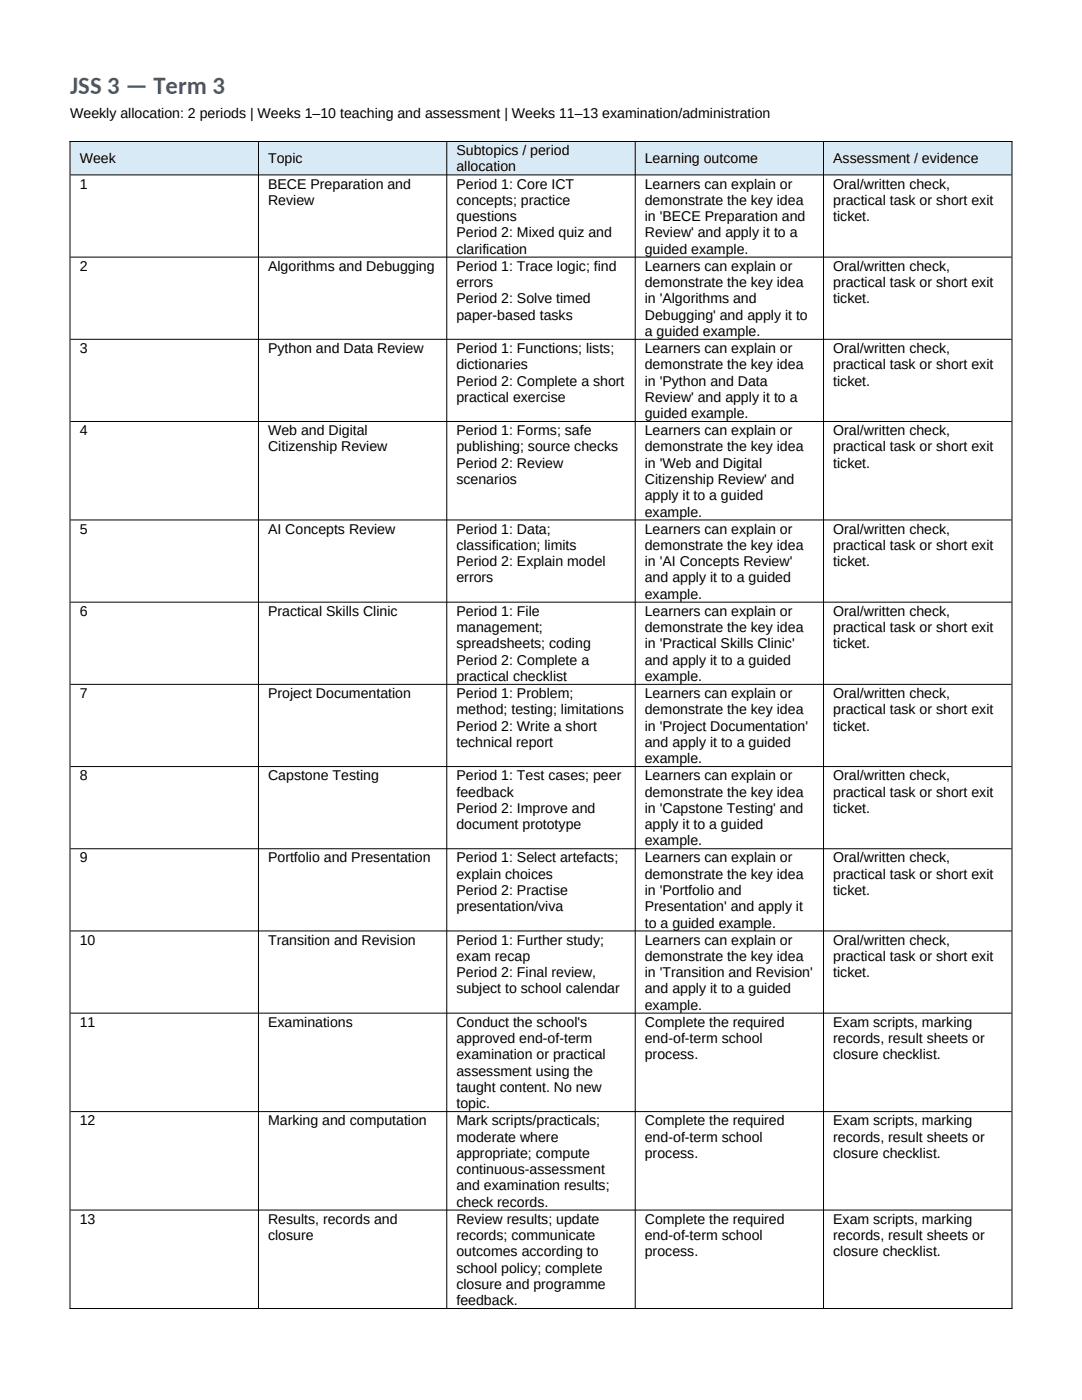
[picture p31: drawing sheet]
<svg xmlns="http://www.w3.org/2000/svg" width="216mm" height="279mm" viewBox="0 0 216 279" stroke-linecap="round" stroke-linejoin="round" font-family="sans-serif">
<defs><g id="words">
<text font-size="4.9" fill="#365f91" x="14" y="18.7">JSS 3 — Term 3</text>
<g font-size="2.8">
<text x="14" y="23.5">Weekly allocation: 2 periods | Weeks 1–10 teaching and assessment | Weeks 11–13 examination/administration</text>
<text x="15.9" y="32.6">Week</text>
<text x="53.5" y="32.6">Topic</text>
<text x="91.1" y="31">Subtopics / period</text>
<text x="91.1" y="34.2">allocation</text>
<text x="128.7" y="32.6">Learning outcome</text>
<text x="166.3" y="32.6">Assessment / evidence</text>
<text x="15.9" y="37.6">1</text>
<text x="53.5" y="37.6">BECE Preparation and</text>
<text x="53.5" y="40.9">Review</text>
<text x="91.1" y="37.6">Period 1: Core ICT</text>
<text x="91.1" y="40.9">concepts; practice</text>
<text x="128.7" y="37.6">Learners can explain or</text>
<text x="128.7" y="40.9">demonstrate the key idea</text>
<text x="166.3" y="37.6">Oral/written check,</text>
<text x="166.3" y="40.9">practical task or short exit</text>
<text x="91.1" y="44.1">questions</text>
<text x="91.1" y="47.4">Period 2: Mixed quiz and</text>
<text x="128.7" y="44.1">in 'BECE Preparation and</text>
<text x="128.7" y="47.4">Review' and apply it to a</text>
<text x="166.3" y="44.1">ticket.</text>
<text x="91.1" y="50.6">clarification</text>
<text x="128.7" y="50.6">guided example.</text>
<text x="15.9" y="54">2</text>
<text x="53.5" y="54">Algorithms and Debugging</text>
<text x="91.1" y="54">Period 1: Trace logic; find</text>
<text x="91.1" y="57.3">errors</text>
<text x="128.7" y="54">Learners can explain or</text>
<text x="128.7" y="57.3">demonstrate the key idea</text>
<text x="166.3" y="54">Oral/written check,</text>
<text x="166.3" y="57.3">practical task or short exit</text>
<text x="91.1" y="60.5">Period 2: Solve timed</text>
<text x="91.1" y="63.8">paper-based tasks</text>
<text x="128.7" y="60.5">in 'Algorithms and</text>
<text x="128.7" y="63.8">Debugging' and apply it to</text>
<text x="166.3" y="60.5">ticket.</text>
<text x="15.9" y="70.4">3</text>
<text x="53.5" y="70.4">Python and Data Review</text>
<text x="91.1" y="70.4">Period 1: Functions; lists;</text>
<text x="128.7" y="67">a guided example.</text>
<text x="128.7" y="70.4">Learners can explain or</text>
<text x="166.3" y="70.4">Oral/written check,</text>
<text x="91.1" y="73.7">dictionaries</text>
<text x="91.1" y="76.9">Period 2: Complete a short</text>
<text x="128.7" y="73.7">demonstrate the key idea</text>
<text x="128.7" y="76.9">in 'Python and Data</text>
<text x="166.3" y="73.7">practical task or short exit</text>
<text x="166.3" y="76.9">ticket.</text>
<text x="91.1" y="80.2">practical exercise</text>
<text x="128.7" y="80.2">Review' and apply it to a</text>
<text x="128.7" y="83.4">guided example.</text>
<text x="15.9" y="86.9">4</text>
<text x="53.5" y="86.9">Web and Digital</text>
<text x="91.1" y="86.9">Period 1: Forms; safe</text>
<text x="128.7" y="86.9">Learners can explain or</text>
<text x="166.3" y="86.9">Oral/written check,</text>
<text x="53.5" y="90.1">Citizenship Review</text>
<text x="91.1" y="90.1">publishing; source checks</text>
<text x="91.1" y="93.3">Period 2: Review</text>
<text x="128.7" y="90.1">demonstrate the key idea</text>
<text x="128.7" y="93.3">in 'Web and Digital</text>
<text x="166.3" y="90.1">practical task or short exit</text>
<text x="166.3" y="93.3">ticket.</text>
<text x="91.1" y="96.6">scenarios</text>
<text x="128.7" y="96.6">Citizenship Review' and</text>
<text x="128.7" y="99.8">apply it to a guided</text>
<text x="15.9" y="106.5">5</text>
<text x="53.5" y="106.5">AI Concepts Review</text>
<text x="91.1" y="106.5">Period 1: Data;</text>
<text x="128.7" y="103.1">example.</text>
<text x="128.7" y="106.5">Learners can explain or</text>
<text x="166.3" y="106.5">Oral/written check,</text>
<text x="91.1" y="109.7">classification; limits</text>
<text x="91.1" y="113">Period 2: Explain model</text>
<text x="128.7" y="109.7">demonstrate the key idea</text>
<text x="128.7" y="113">in 'AI Concepts Review'</text>
<text x="166.3" y="109.7">practical task or short exit</text>
<text x="166.3" y="113">ticket.</text>
<text x="91.1" y="116.2">errors</text>
<text x="128.7" y="116.2">and apply it to a guided</text>
<text x="128.7" y="119.5">example.</text>
<text x="15.9" y="122.9">6</text>
<text x="53.5" y="122.9">Practical Skills Clinic</text>
<text x="91.1" y="122.9">Period 1: File</text>
<text x="128.7" y="122.9">Learners can explain or</text>
<text x="166.3" y="122.9">Oral/written check,</text>
<text x="91.1" y="126.2">management;</text>
<text x="91.1" y="129.4">spreadsheets; coding</text>
<text x="128.7" y="126.2">demonstrate the key idea</text>
<text x="128.7" y="129.4">in 'Practical Skills Clinic'</text>
<text x="166.3" y="126.2">practical task or short exit</text>
<text x="166.3" y="129.4">ticket.</text>
<text x="91.1" y="132.6">Period 2: Complete a</text>
<text x="91.1" y="135.9">practical checklist</text>
<text x="128.7" y="132.6">and apply it to a guided</text>
<text x="128.7" y="135.9">example.</text>
<text x="15.9" y="139.3">7</text>
<text x="53.5" y="139.3">Project Documentation</text>
<text x="91.1" y="139.3">Period 1: Problem;</text>
<text x="91.1" y="142.6">method; testing; limitations</text>
<text x="128.7" y="139.3">Learners can explain or</text>
<text x="128.7" y="142.6">demonstrate the key idea</text>
<text x="166.3" y="139.3">Oral/written check,</text>
<text x="166.3" y="142.6">practical task or short exit</text>
<text x="91.1" y="145.8">Period 2: Write a short</text>
<text x="91.1" y="149">technical report</text>
<text x="128.7" y="145.8">in 'Project Documentation'</text>
<text x="128.7" y="149">and apply it to a guided</text>
<text x="166.3" y="145.8">ticket.</text>
<text x="15.9" y="155.7">8</text>
<text x="53.5" y="155.7">Capstone Testing</text>
<text x="91.1" y="155.7">Period 1: Test cases; peer</text>
<text x="128.7" y="152.3">example.</text>
<text x="128.7" y="155.7">Learners can explain or</text>
<text x="166.3" y="155.7">Oral/written check,</text>
<text x="91.1" y="159">feedback</text>
<text x="128.7" y="159">demonstrate the key idea</text>
<text x="166.3" y="159">practical task or short exit</text>
<text x="91.1" y="162.2">Period 2: Improve and</text>
<text x="91.1" y="165.5">document prototype</text>
<text x="128.7" y="162.2">in 'Capstone Testing' and</text>
<text x="128.7" y="165.5">apply it to a guided</text>
<text x="166.3" y="162.2">ticket.</text>
<text x="15.9" y="172.1">9</text>
<text x="53.5" y="172.1">Portfolio and Presentation</text>
<text x="91.1" y="172.1">Period 1: Select artefacts;</text>
<text x="128.7" y="168.7">example.</text>
<text x="128.7" y="172.1">Learners can explain or</text>
<text x="166.3" y="172.1">Oral/written check,</text>
<text x="91.1" y="175.4">explain choices</text>
<text x="91.1" y="178.6">Period 2: Practise</text>
<text x="128.7" y="175.4">demonstrate the key idea</text>
<text x="128.7" y="178.6">in 'Portfolio and</text>
<text x="166.3" y="175.4">practical task or short exit</text>
<text x="166.3" y="178.6">ticket.</text>
<text x="91.1" y="181.9">presentation/viva</text>
<text x="128.7" y="181.9">Presentation' and apply it</text>
<text x="128.7" y="185.1">to a guided example.</text>
<text x="15.9" y="188.5">10</text>
<text x="53.5" y="188.5">Transition and Revision</text>
<text x="91.1" y="188.5">Period 1: Further study;</text>
<text x="91.1" y="191.8">exam recap</text>
<text x="128.7" y="188.5">Learners can explain or</text>
<text x="128.7" y="191.8">demonstrate the key idea</text>
<text x="166.3" y="188.5">Oral/written check,</text>
<text x="166.3" y="191.8">practical task or short exit</text>
<text x="91.1" y="195">Period 2: Final review,</text>
<text x="128.7" y="195">in 'Transition and Revision'</text>
<text x="166.3" y="195">ticket.</text>
<text x="91.1" y="198.3">subject to school calendar</text>
<text x="128.7" y="198.3">and apply it to a guided</text>
<text x="128.7" y="201.5">example.</text>
<text x="15.9" y="204.9">11</text>
<text x="53.5" y="204.9">Examinations</text>
<text x="91.1" y="204.9">Conduct the school's</text>
<text x="91.1" y="208.2">approved end-of-term</text>
<text x="128.7" y="204.9">Complete the required</text>
<text x="128.7" y="208.2">end-of-term school</text>
<text x="166.3" y="204.9">Exam scripts, marking</text>
<text x="166.3" y="208.2">records, result sheets or</text>
<text x="91.1" y="211.4">examination or practical</text>
<text x="91.1" y="214.7">assessment using the</text>
<text x="128.7" y="211.4">process.</text>
<text x="166.3" y="211.4">closure checklist.</text>
<text x="91.1" y="217.9">taught content. No new</text>
<text x="91.1" y="221.2">topic.</text>
<text x="15.9" y="224.6">12</text>
<text x="53.5" y="224.6">Marking and computation</text>
<text x="91.1" y="224.6">Mark scripts/practicals;</text>
<text x="91.1" y="227.8">moderate where</text>
<text x="128.7" y="224.6">Complete the required</text>
<text x="128.7" y="227.8">end-of-term school</text>
<text x="166.3" y="224.6">Exam scripts, marking</text>
<text x="166.3" y="227.8">records, result sheets or</text>
<text x="91.1" y="231.1">appropriate; compute</text>
<text x="128.7" y="231.1">process.</text>
<text x="166.3" y="231.1">closure checklist.</text>
<text x="91.1" y="234.3">continuous-assessment</text>
<text x="91.1" y="237.6">and examination results;</text>
<text x="15.9" y="244.2">13</text>
<text x="53.5" y="244.2">Results, records and</text>
<text x="91.1" y="240.8">check records.</text>
<text x="91.1" y="244.2">Review results; update</text>
<text x="128.7" y="244.2">Complete the required</text>
<text x="166.3" y="244.2">Exam scripts, marking</text>
<text x="53.5" y="247.5">closure</text>
<text x="91.1" y="247.5">records; communicate</text>
<text x="91.1" y="250.7">outcomes according to</text>
<text x="128.7" y="247.5">end-of-term school</text>
<text x="128.7" y="250.7">process.</text>
<text x="166.3" y="247.5">records, result sheets or</text>
<text x="166.3" y="250.7">closure checklist.</text>
<text x="91.1" y="254">school policy; complete</text>
<text x="91.1" y="257.2">closure and programme</text>
<text x="91.1" y="260.5">feedback.</text>
</g>
</g></defs>
<g fill="#d9eaf7">
<path d="M14 28.2h37.6v6.6h-37.6z" fill-rule="evenodd"/>
<path d="M51.6 28.2h37.5v6.6h-37.5z" fill-rule="evenodd"/>
<path d="M89.1 28.2h37.6v6.6h-37.6z" fill-rule="evenodd"/>
<path d="M126.8 28.2h37.5v6.6h-37.5z" fill-rule="evenodd"/>
<path d="M164.3 28.2h37.6v6.6h-37.6z" fill-rule="evenodd"/>
<path d="M14 28.2h37.6v6.6h-37.6z" fill-rule="evenodd"/>
<path d="M51.6 28.2h37.5v6.6h-37.5z" fill-rule="evenodd"/>
<path d="M89.1 28.2h37.6v6.6h-37.6z" fill-rule="evenodd"/>
<path d="M126.8 28.2h37.5v6.6h-37.5z" fill-rule="evenodd"/>
<path d="M164.3 28.2h37.6v6.6h-37.6z" fill-rule="evenodd"/>
</g>
<g fill="none" stroke="#000" stroke-width=".2">
<path d="M13.9 28.2h188.1M14 28.2v233M14.1 34.9h187.7M51.6 28.3v232.8M89.1 28.3v232.8M126.8 28.3v232.8M164.3 28.3v232.8M201.9 28.2v233M14.1 51.3h187.7M14.1 67.7h187.7M14.1 84.1h187.7M14.1 103.8h187.7"/>
<path d="M14.1 120.2h187.7M14.1 136.6h187.7M14.1 153h187.7M14.1 169.4h187.7M14.1 185.8h187.7M14.1 202.2h187.7M14.1 221.8h187.7M14.1 241.5h187.7M13.9 261.1h188.1"/>
</g>
<use href="#words"/>
</svg>
